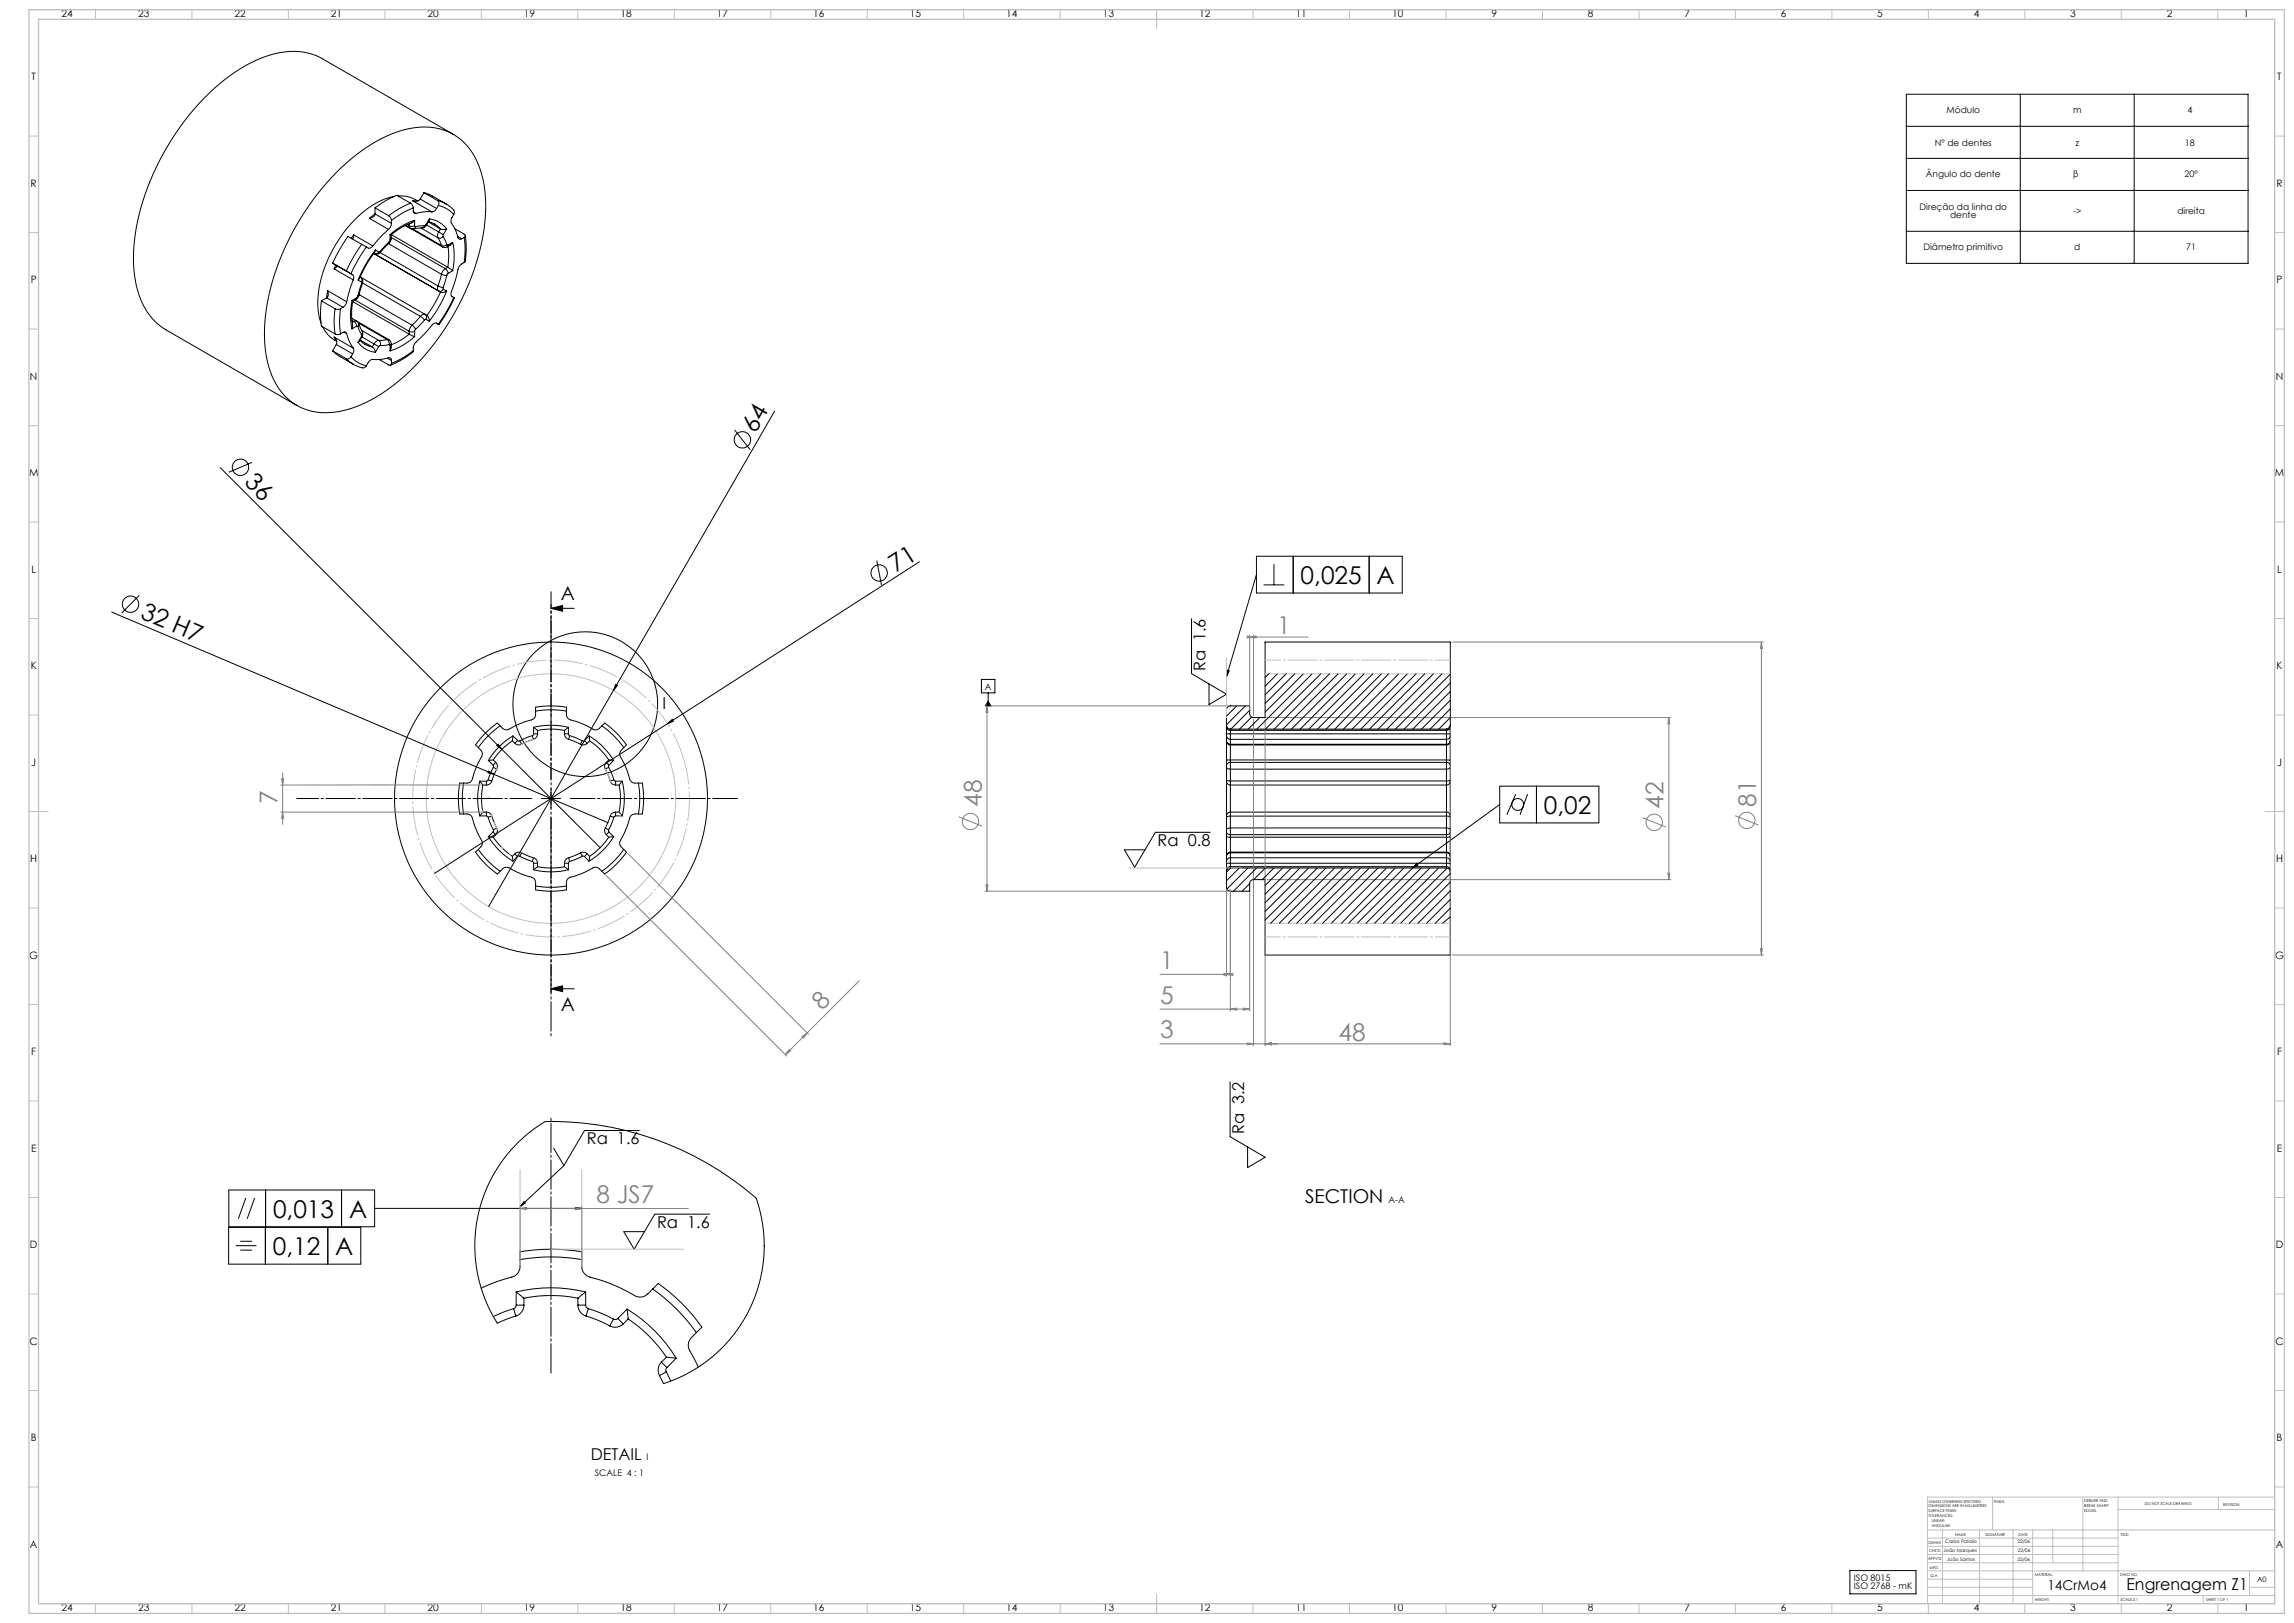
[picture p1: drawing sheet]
<svg xmlns="http://www.w3.org/2000/svg" width="1189mm" height="841mm" viewBox="0 0 1189 841" stroke-linecap="round" stroke-linejoin="round" font-family="sans-serif">
<defs><g id="words">
<g font-size="12.7">
<text x="392" y="225" transform="rotate(-60 392 225)">64</text>
<text x="126" y="250" transform="rotate(45 126 250)">36</text>
<text x="464" y="297" transform="rotate(-33 464 297)">71</text>
<text x="674" y="303">0,025</text>
<text x="714" y="303">A</text>
<text x="72" y="320" transform="rotate(23 72 320)">32 H7</text>
<text x="800" y="422">0,02</text>
<text x="142" y="631">0,013</text>
<text x="181" y="631">A</text>
<text x="141" y="650">0,12</text>
<text x="174" y="650">A</text>
</g>
<g font-size="12.7" fill="#808080">
<text x="662" y="329">1</text>
<text x="144" y="417" transform="rotate(-90 144 417)">7</text>
<text x="509" y="418" transform="rotate(-90 509 418)">48</text>
<text x="862" y="419" transform="rotate(-90 862 419)">42</text>
<text x="910" y="418" transform="rotate(-90 910 418)">81</text>
<text x="601" y="502">1</text>
<text x="601" y="520">5</text>
<text x="426" y="524" transform="rotate(-45 426 524)">8</text>
<text x="601" y="538">3</text>
<text x="694" y="539">48</text>
<text x="309" y="623">8 JS7</text>
</g>
<g font-size="9.9">
<text x="291" y="311">A</text>
<text x="291" y="524">A</text>
<text x="676" y="623">SECTION</text>
</g>
<g font-size="8.5">
<text x="625" y="348" transform="rotate(-90 625 348)">Ra 1.6</text>
<text x="343" y="367">I</text>
<text x="600" y="438">Ra 0.8</text>
<text x="645" y="588" transform="rotate(-90 645 588)">Ra 3.2</text>
<text x="304" y="593">Ra 1.6</text>
<text x="341" y="636">Ra 1.6</text>
<text x="306" y="756">DETAIL</text>
<text x="1102" y="824">Engrenagem Z1</text>
</g>
<text font-size="7.1" x="1061" y="824">14CrMo4</text>
<g font-size="5.3">
<text x="32" y="9">24</text>
<text x="72" y="9">23</text>
<text x="122" y="9">22</text>
<text x="172" y="9">21</text>
<text x="222" y="9">20</text>
<text x="272" y="9">19</text>
<text x="322" y="9">18</text>
<text x="372" y="9">17</text>
<text x="422" y="9">16</text>
<text x="472" y="9">15</text>
<text x="522" y="9">14</text>
<text x="572" y="9">13</text>
<text x="622" y="9">12</text>
<text x="672" y="9">11</text>
<text x="722" y="9">10</text>
<text x="773" y="9">9</text>
<text x="823" y="9">8</text>
<text x="873" y="9">7</text>
<text x="923" y="9">6</text>
<text x="973" y="9">5</text>
<text x="1023" y="9">4</text>
<text x="1073" y="9">3</text>
<text x="1123" y="9">2</text>
<text x="1163" y="9">1</text>
<text x="16" y="42">T</text>
<text x="1180" y="42">T</text>
<text x="16" y="97">R</text>
<text x="1180" y="97">R</text>
<text x="16" y="147">P</text>
<text x="1180" y="147">P</text>
<text x="16" y="197">N</text>
<text x="1180" y="197">N</text>
<text x="15" y="247">M</text>
<text x="1179" y="247">M</text>
<text x="16" y="297">L</text>
<text x="1180" y="297">L</text>
<text x="16" y="347">K</text>
<text x="1180" y="347">K</text>
<text x="16" y="397">J</text>
<text x="1180" y="397">J</text>
<text x="16" y="447">H</text>
<text x="1180" y="447">H</text>
<text x="15" y="497">G</text>
<text x="1179" y="497">G</text>
<text x="16" y="547">F</text>
<text x="1180" y="547">F</text>
<text x="16" y="597">E</text>
<text x="1180" y="597">E</text>
<text x="16" y="647">D</text>
<text x="1180" y="647">D</text>
<text x="15" y="697">C</text>
<text x="1179" y="697">C</text>
<text x="16" y="747">B</text>
<text x="1180" y="747">B</text>
<text x="16" y="802">A</text>
<text x="1180" y="802">A</text>
<text x="32" y="835">24</text>
<text x="72" y="835">23</text>
<text x="122" y="835">22</text>
<text x="172" y="835">21</text>
<text x="222" y="835">20</text>
<text x="272" y="835">19</text>
<text x="322" y="835">18</text>
<text x="372" y="835">17</text>
<text x="422" y="835">16</text>
<text x="472" y="835">15</text>
<text x="522" y="835">14</text>
<text x="572" y="835">13</text>
<text x="622" y="835">12</text>
<text x="672" y="835">11</text>
<text x="722" y="835">10</text>
<text x="773" y="835">9</text>
<text x="823" y="835">8</text>
<text x="873" y="835">7</text>
<text x="923" y="835">6</text>
<text x="973" y="835">5</text>
<text x="1023" y="835">4</text>
<text x="1073" y="835">3</text>
<text x="1123" y="835">2</text>
<text x="1163" y="835">1</text>
</g>
<g font-size="4.7">
<text x="1009" y="59">Módulo</text>
<text x="1074" y="59">m</text>
<text x="1134" y="59">4</text>
<text x="1003" y="75">Nº de dentes</text>
<text x="1076" y="75">z</text>
<text x="1132" y="75">18</text>
<text x="998" y="92">Ângulo do dente</text>
<text x="1075" y="92">β</text>
<text x="1132" y="92">20º</text>
<text x="995" y="109">Direção da linha do</text>
<text x="1011" y="113">dente</text>
<text x="1074" y="111">-&gt;</text>
<text x="1129" y="111">direita</text>
<text x="997" y="129">Diâmetro primitivo</text>
<text x="1075" y="129">d</text>
<text x="1133" y="129">71</text>
<text x="510" y="357">A</text>
<text x="720" y="623">A-A</text>
<text x="335" y="756">I</text>
<text x="308" y="765">SCALE 4 : 1</text>
<text x="961" y="819">ISO 8015</text>
<text x="961" y="824">ISO 2768 - mK</text>
</g>
<text font-size="3.9" x="1170" y="820">A0</text>
<g font-size="2.5">
<text x="1008" y="800">Carlos Patoilo</text>
<text x="1046" y="800">22/06</text>
<text x="1007" y="804">João Marques</text>
<text x="1009" y="809">João Santos</text>
<text x="1046" y="809">22/06</text>
<text x="1046" y="804">22/06</text>
</g>
<g font-size="2">
<text x="1000" y="779">UNLESS OTHERWISE SPECIFIED:</text>
<text x="1033" y="779">FINISH:</text>
<text x="1080" y="778">DEBURR AND</text>
<text x="1112" y="780">DO NOT SCALE DRAWING</text>
<text x="1000" y="781">DIMENSIONS ARE IN MILLIMETERS</text>
<text x="1000" y="784">SURFACE FINISH:</text>
<text x="1080" y="781">BREAK SHARP</text>
<text x="1080" y="783">EDGES</text>
<text x="1152" y="780">REVISION</text>
<text x="1000" y="786">TOLERANCES:</text>
<text x="1001" y="789">LINEAR:</text>
<text x="1001" y="791">ANGULAR:</text>
<text x="1013" y="796">NAME</text>
<text x="1029" y="796">SIGNATURE</text>
<text x="1046" y="796">DATE</text>
<text x="1099" y="796">TITLE:</text>
<text x="1000" y="800">DRAWN</text>
<text x="999" y="808">APPV'D</text>
<text x="1000" y="804">CHK'D</text>
<text x="1000" y="813">MFG</text>
<text x="1001" y="817">Q.A</text>
<text x="1055" y="817">MATERIAL:</text>
<text x="1099" y="817">DWG NO.</text>
<text x="1055" y="830">WEIGHT:</text>
<text x="1099" y="830">SCALE:2:1</text>
<text x="1143" y="830">SHEET 1 OF 1</text>
</g>
</g></defs>
<g fill="none" stroke="#000" stroke-width=".52">
<path d="M988 49h177v87h-177zM1047 49v87M1106 49v87M235 70l-68-40a37 37 0 0 0-34 1 117 117 0 0 0-54 59 96 96 0 0 0-8 58 34 34 0 0 0 15 23l68 39M988 65h177M174 90a72 72 0 0 1 44-24 30 30 0 0 1 32 25 94 94 0 0 1-9 61 119 119 0 0 1-51 57 37 37 0 0 1-38 0 40 40 0 0 1-15-33 124 124 0 0 1 32-81zM220 100l3 1 8 5M220 100l-2 3M220 100l7 4M988 82h177M988 99h177M191 113l10 6"/>
<path d="M194 111a2.8 2.8 0 0 1-3 2M194 111l-3 2M194 108l7 4M194 111l9 5M194 108v3M201 119l-8 8M201 112l2 2M203 116l-2 3M203 114v2M204 102a49 49 0 0 0-30 25 51 51 0 0 0-8 40M206 102h5l6 2M210 117l19 11"/>
<path d="M211 116l1 1M212 117a1.6 1.6 0 0 0 2 2M212 117h3M212 116v1M213 105l-6 3-6 4M213 105l1 3M213 105l-7-4-6 3-6 4M214 119l15 8M214 104l10 6M214 104h1M214 108v2l2 1M214 108l-5 2-6 4"/>
<path d="M214 110l2 1M215 114l-12 8M215 117h.1M215 114a36 36 0 0 0-13 8M215 114v3M215 117l-1 2M218 103a3 3 0 0 1-4 1M218 103l8 5M218 118l9 5M218 118l-4 1M220 117h-5M220 117l-2 1"/>
<path d="M221 116l-1 1M221 116v1M221 117l-1 1h-2M221 117l6 3M222 115l6 4M222 115l3 1 3 3M222 113a13 13 0 0 1 9 6M222 113l-1 4M222 113l-1 3M224 110h-4l-4 1M226 108l-1 1-1 1M227 104l1 1-1 1"/>
<path d="M227 104l4 2M227 106a16 16 0 0 1 8 5M227 106l-1 2M228 119h3M228 119l-1 1M231 106l4 3v2M231 119l-1 3M235 111l-1 3a4 4 0 0 0 2 4l1 5 1 1h1M236 119l5 3v1M988 120h177M172 136l7 4M172 136l2 1"/>
<path d="M173 139l10 6M174 137l-1 2M174 137l1 1-2 1M174 137l9 5M182 124h.1M183 122v2h-1M183 122l10 5M183 122l-1 1M187 127l-8 13M187 127l3 1M187 127l-7-5-8 14M190 128l-4 7-4 7"/>
<path d="M193 127v1a2 2 0 0 1-3 0M194 131h.1M194 131l34 20M195 130l-9 15M195 130a64 64 0 0 0-9 15M195 130l1 1M196 131l-1 1-1-1M197 131l30 17M197 130l-1 1M197 130v1M197 131l-1 1-2-1M201 126l28 16"/>
<path d="M202 126l-5 5M202 125l-5 5M202 125v1M202 124v1M202 122h1M202 122v2M203 124l-1 2M203 124h-1M203 122v2M203 123l28 16M203 122l29 16M227 123l2 4"/>
<path d="M227 120l3 2M227 120v3M229 127v1M230 123l2 4M230 123h-2h-1M230 122v1M231 139l-2 3M231 139l1 3M232 127h.1M232 127h-2h-1M232 128h-3M232 138l3 2"/>
<path d="M232 138l-1 1M232 128l1 4-1 6M232 127v1M235 126a35 35 0 0 1 0 14M235 126l-3 2M235 126l-3 1M237 122l2 2M241 123v6v7M241 136l-3 2-4 13a1.9 1.9 0 0 0 1 3M241 123l-2 1M241 122l1 8-1 5v1M167 156l-1 7 1 6 7 4"/>
<path d="M167 156l7 4M169 154l-2 2M169 154l9 5M170 151v2l-1 1M170 151l-1 3M170 151l10 5M174 160l-1 7 1 6M174 160h2M176 160v7v6M178 159l-2 1M179 140l3 2M180 156l-2 3"/>
<path d="M182 142h1M182 156a37 37 0 0 0 0 14M182 156h1M183 142v1v2M183 156l29 17M183 156l-1 5 1 8-1 1M183 145l-3 11M184 155l28 17M184 155l-1 1M185 154l-1 1M185 154l-3 2M185 153v1"/>
<path d="M186 145l1 1M186 153l-2 2M186 153h-1M186 153l28 16M187 143v1M187 144l1 1v2M187 144l1 1-1 1M187 144l34 19M187 146v1M187 147l-2 6M188 147l-2 6M188 147h-1"/>
<path d="M188 147l30 17M227 148l3 1M227 148a1.7 1.7 0 0 0 0 3 1.7 1.7 0 0 0 3-1M228 151l-7 12M229 142l-2 6M229 142l3 1M230 149v1M230 150l1 1M231 151a64 64 0 0 1-9 15M231 151h-1h-2M232 143l-2 6M232 142v1"/>
<path d="M235 140l-3 2M235 154a42 42 0 0 1-7 14M235 154l-3 7-5 7M167 169a16 16 0 0 0 8 8M173 175a2.9 2.9 0 0 1 1 3M173 175l10 5M173 175l1 1M174 178l9 5M174 178l-2 4M176 173h-2M178 172l2 1M180 173l3 7"/>
<path d="M180 173a1.2 1.2 0 0 0-2-1l-2 1M182 165l20 11M182 166l1 1M183 167l2 2M183 167h.1M185 169h.1M185 169l-3 1M185 166l1 2M185 166l-2 1M185 169l2 4M186 177a13 13 0 0 0 9 6M186 167l15 9"/>
<path d="M186 168l2 4M186 168l-1 1M187 176l2 2M187 176l6 4M187 174l1 1M187 174l-1 3M187 173v1M188 171l8 5M188 175l-2 2M188 175l6 3M188 172v1v2M188 172l-1 1"/>
<path d="M189 178h.1M189 178l4 2M193 180l2 3M194 178l2 2M194 178l-1 2M196 180l-1 3M196 176l-1 1-1 1M196 176l1 1v2M197 179l-1 1M201 176h-5M201 176l1 1v2M201 176h1"/>
<path d="M202 176l1 2M202 179h-5M202 179h.1M202 179v3M203 178l-1 4M203 178l-1 1M212 173l3 1M212 172h3M212 173l-4 3-5 3M212 172v1M214 169l1 2M214 169l-2 3"/>
<path d="M215 174a35 35 0 0 1-13 8M215 172v2M215 171v1M218 164l-4 5M218 164l2 2M218 164a1.7 1.7 0 0 1 2-1 1.7 1.7 0 0 1 1 2M220 166l-5 5M221 165l-1 1M221 165l1 1M221 163l1 3M226 167l-2 1-9 9-1 2v3M226 167l1 1"/>
<path d="M172 182l3 2 8 5M172 182l7 4M179 186l4 3M182 185a16 16 0 0 0 8 5M182 185l-1 1h-2M183 183l-1 2M183 180v2v1M183 189h.1M183 189l5 2 2-1M197 186l5 3 1-1M201 186l2 1M203 187l-1-2-7 1a3 3 0 0 0-4 2l-1 2"/>
<path d="M203 187v1M214 182v1l-5 3-7 3M214 182l-5 4-6 2M401 213l-83 145M131 240l-12 5M381 223l8 10M114 242l146 146M454 290l3 13M477 291l-131 84M651 298l-15 53M651 288h76v19h-76zM660 292v11"/>
<path d="M670 288v19M710 288v19M58 317l198 84M72 308l-9 10M286 315l6-1v3zM286 315h12M655 303h11M618 321v28l18 11-9 5v-11M318 358l-65 112M319 355h1l-2 3zM509 352h7v7h-7zM512 359v7"/>
<path d="M636 347l1 1-1 3zM259 376l1 1a2.8 2.8 0 0 0 4 1l8-4a5 5 0 0 0 5-3l1-5a48 48 0 0 1 16 0v5a5 5 0 0 0 5 3l6 2a5 5 0 0 0 5 2l2-2M259 376l-1-1a38 38 0 0 0-11 11l1 1M259 376a47 47 0 0 0-11 11M277 377l2 1M277 377a38 38 0 0 1 18 0M277 377v3M278 368a46 46 0 0 1 16 0M279 378a37 37 0 0 1 14 0M279 378v2M293 378v2M295 377l-2 1"/>
<path d="M295 377v3M312 376l1-1a48 48 0 0 1 12 11l-2 1M312 376a45 45 0 0 1 11 11M346 375l2-2 1 1zM346 375l-121 78M512 363l2 3h-3zM636 376v1l2 1M636 376v-9l1-1h11v4l1 1 7 1v-39h96v43M636 377v1h2M636 376v1M636 377v3M638 378h.1"/>
<path d="M638 378h112M638 378v2M750 378h.1M750 378v2M752 376l-1 1-1 1M752 377l-1 1h-1M752 376v1M752 377v3M248 387l1 2a2.8 2.8 0 0 1 1 3l-4 9a5 5 0 0 1-3 5h-5a48 48 0 0 0 0 16h4a2.8 2.8 0 0 1 3 2l3 9a5 5 0 0 1 2 5l-2 2M253 394l3 2M253 400l3 1-3-1zM256 396v2"/>
<path d="M256 394h-3M256 394l1 1M256 398l1 1M256 398l-3 6M257 395l1 2-1 2M257 395l-1 1M257 399l-2 6M257 386h1l2 2zM260 388l51 51M266 384a36 36 0 0 0-10 10M266 384l1 1M266 381a38 38 0 0 0-13 13"/>
<path d="M266 381v3M266 381l2 3M267 385l1 1h2M268 384h1M268 384l-1 1M269 384l1 2M276 381v2M276 381l-7 3M276 383l-6 3M277 380l-1 1M277 380h2M279 380a2.9 2.9 0 0 1-3 3"/>
<path d="M293 380v2l2 1M293 380h2M295 380v1M295 383l6 3M295 381v2M295 381l7 3M302 384l-1 2M303 384h-1M303 384l1 1M304 385l-1 1h-2M305 381a38 38 0 0 1 13 13M305 381l1 3"/>
<path d="M305 381l-2 3M306 384a36 36 0 0 1 10 10M306 384l-2 1M314 399l2 6M314 395l-1 2 1 2M314 395l2 1M315 398l-1 1M315 398l3 6M316 394h2M316 394l-2 1M316 396l-1 2M318 394l-2 2"/>
<path d="M323 387l-1 2a2.8 2.8 0 0 0 0 3l3 9a5 5 0 0 0 3 5h5a48 48 0 0 1 0 16h-4a2.8 2.8 0 0 0-3 2l-3 9a5 5 0 0 0-2 5l2 2M636 384v1l2 1M636 380h2M636 381v2h2M636 380v1M636 381v3M636 384h.1M636 384v10M636 398l2 1M636 396v2M636 398v6M636 394v2"/>
<path d="M638 380v3M638 383v3M638 394h-2M638 395v4M638 395h-2v1M638 399v6M638 386h.1M638 386v8M638 380h112M638 386h112M638 394v1M638 383h112"/>
<path d="M638 394h112M638 395h112M638 399h112M750 380h2M750 380v3M750 383v3M750 394h2M750 395v4M750 395h1l1 1M750 399v6M750 386h.1M750 386v8"/>
<path d="M750 394v1M752 384l-1 1-1 1M752 381l-1 2h-1M752 380v1M752 381v3M752 384h.1M752 384v10M752 398l-2 1M752 396v2M752 398v6M752 394v2M240 406a48 48 0 0 0 0 16"/>
<path d="M249 405l1 2M249 405a38 38 0 0 0 0 18M249 405h3M250 407a35 35 0 0 0 0 14M250 407h2M252 405v2M253 404l2 1M253 404l-1 1M255 405l-1 1-2 1M256 401l59 25M281 414h10M286 409v10"/>
<path d="M316 405l1 1 2 1M318 404l-2 1M318 404l1 1M319 407h2M319 405v2M319 405h4M321 407a37 37 0 0 1 0 14M323 405l-2 2M323 405a38 38 0 0 1 0 18M331 406a48 48 0 0 1 0 16M636 404l2 1M636 405v1l2 1"/>
<path d="M636 404v1M636 405v18M638 405v2M638 407v14M638 407h112M638 405h112M750 405v2M750 407v14M752 404l-2 1M752 405l-1 1-1 1M752 404v1M752 405v18"/>
<path d="M777 417l-45 33M777 407h52v19h-52zM786 411l-5 11M792 411l-4 11M796 407v19M249 423h3M250 421l-1 2M250 421h2M252 421h2l1 2M252 423h1M252 421v2M253 423l3 7"/>
<path d="M253 434h3M253 434a38 38 0 0 0 13 12M255 423l2 6M255 423h-2M256 431l1 2M256 431l-3 3M256 434a36 36 0 0 0 10 10M256 430v1M257 433l-1 1M257 429l1 2-1 2M257 429l-1 1M314 429l-1 2 1 2"/>
<path d="M314 429l1 1M314 433l2 1M315 430l1 1M316 434a36 36 0 0 1-10 10M316 431l-2 2M316 431l2 3M316 423l-2 6M316 423h2M318 434a38 38 0 0 1-13 12M318 434h-2M318 423l-3 7M319 421h-2l-1 2"/>
<path d="M319 423h-1M319 421h2M319 421v2M319 423h4M321 421l2 2M627 431h-28l-11 18-5-9h10M636 434h2M636 434v10M636 431v1l2 1M636 430v1M636 423v7M636 423h.1"/>
<path d="M636 431v3M638 429v4M638 429l-2 1M638 423v6M638 423h-2M638 421v2M638 421h-2v2M638 434v8M638 421h112M638 423h112M638 433v1M638 434h112"/>
<path d="M638 429h112M638 433h112M750 429v4M750 429l2 1M750 423v6M750 423h2M750 421v2M750 421h1l1 2M750 434v8M750 433v1M752 434h-2M752 434v10"/>
<path d="M752 431l-1 1-1 1M752 430v1M752 423v7M752 423h.1M752 431v3M248 440l-1 1a31 31 0 0 0 11 12l1-2M248 440a47 47 0 0 0 11 11M259 451l1-1a2.8 2.8 0 0 1 4 0l8 4a5 5 0 0 1 5 2l1 5a48 48 0 0 0 16 0v-5a5 5 0 0 1 5-2l6-3a5 5 0 0 1 5-1l2 1M266 444v2M267 442l1 2M267 442l-1 2M268 444l-2 2"/>
<path d="M269 444l7 2M269 444h-1M270 442h-2h-1M270 442l-1 2M270 442l6 2M276 446l1 1M276 444v2M276 444a2.9 2.9 0 0 1 3 3M277 451a39 39 0 0 0 18 0M277 447h2M277 447v4M278 459a46 46 0 0 0 16 0"/>
<path d="M279 449l-2 2M279 449a35 35 0 0 0 14 0M279 447v2M293 449l2 2M293 447h2M293 447v2M295 447v4M295 444l-2 2v1M295 444v2M295 446v1M301 442l-6 2M301 442l1 2"/>
<path d="M301 442h2h1M302 444h1M302 444l-7 2M303 444l2 2M304 442l-1 2M304 442l2 2M306 444l-1 2M323 440l2 2a45 45 0 0 1-12 11l-1-2M323 440a45 45 0 0 1-11 11M636 452v8l1 2h11v-4l1-2h7v39h96v-43M636 451v1M636 447h2"/>
<path d="M636 446v1M636 444v2M636 444h.1M636 447v4M638 442h-2v2M638 450h-2v2M638 449v1M638 449l-2 1v1M638 444v3M638 444l-2 1v1M638 442v2M638 442h.1"/>
<path d="M638 447h112M638 442h112M638 450h112M638 449h112M638 447v2M638 444h112M732 450l2-3 1 1zM750 442h1l1 2M750 450h1l1 2M750 449l1 1 1 1M750 449v1M750 444v3"/>
<path d="M750 444l1 1 1 1M750 447h2M750 442v2M750 442h.1M750 447v2M752 451v1M752 446v1M752 444v2M752 444h.1M752 447v4M286 512l6-1v3zM286 512h12"/>
<path d="M638 561v28l18 11-9 5v-11M287 595l5 9M331 586h-28l-11 18M119 617h75v19h-75zM138 617v19M177 617v19M292 604l-22 21M118 636h69v19h-69zM127 621l-3 11M132 621l-4 11M138 636v19M170 636v19"/>
<path d="M194 626h108M272 623l-2 2zM298 626h4l-4 1zM368 629h-29l-10 18-6-9h11M122 645h11M124 643h7M124 648h7M270 653a94 94 0 0 1 32 0M270 653v-4a85 85 0 0 1 32 0v4M270 653v3a6 6 0 0 1-5 6l-9 3-7 3M302 653v3a6 6 0 0 0 4 6 103 103 0 0 1 25 10h3l4-4M266 678l-10 4"/>
<path d="M266 678l1 4M268 669a75 75 0 0 1 36 0M268 676l-2 2M268 669l4 4M268 676h4M268 669v7M272 673a72 72 0 0 1 28 0M272 676a6 6 0 0 1-5 6M272 673v3M300 676a6 6 0 0 0 4 6M300 676h4M300 673v3"/>
<path d="M304 676l1 2M304 669l-4 4M304 669v7M305 678l13 6M305 678l-1 4M325 678l1 5M325 678a76 76 0 0 1 25 26M325 678l-5 5M338 668a94 94 0 0 1 23 23M338 668l3-3a86 86 0 0 1 23 23l-3 3M267 682l-9 4-6-11-3-10-2-10-1-11 1-9 4-15 3-7 4-9 5-6 6-6 6-6 7-4a157 157 0 0 1 110 39l4 16v7v9l-3 14-3 7-3 8-5 7-5 7-6 6-8 6-9 5-10 4-2-4M304 682l12 5"/>
<path d="M318 684l-2 3M320 683l3 3M320 683l-2 1M323 686a6 6 0 0 1-7 1M326 683a71 71 0 0 1 19 20M326 683l-3 3M361 691l-3 2a6 6 0 0 0 0 7l4 8M343 706l3 3M343 706a6 6 0 0 0-1 7M345 711l3 5M345 711l-3 2M345 703l5 1"/>
<path d="M345 703l-2 3M346 709l-1 2M350 704l-4 5M959 814h34v12h-34z"/>
<circle cx="385" cy="228" r="4"/>
<circle cx="125" cy="242" r="4"/>
<circle cx="456" cy="297" r="4"/>
<circle cx="68" cy="313" r="4"/>
<circle cx="303" cy="365" r="37"/>
<circle cx="286" cy="414" r="81"/>
<circle cx="787" cy="417" r="3"/>
</g>
<g fill="none" stroke="#808080" stroke-width=".52">
<path d="M646 330h4l-4 1zM648 330h3v1zM648 329v40M648 330h30M650 329v42M753 333h161M913 333v3h-1zM913 333v162M511 366h126M512 366v3h-1zM512 366v96M650 373v169"/>
<path d="M656 373v169M657 372h209M752 377v165M865 372v3h-1zM865 372v84M145 407h104M146 403h1v4zM147 400v27M145 421h104M147 421v3h-1zM851 424l12 5M899 423l12 5"/>
<path d="M314 454l94 93M325 442l94 94M511 458h1v4zM657 456h209M864 452h1v4zM511 462h126M636 461v45M638 461v63M648 463v61M753 495h161M912 492h1v3zM445 508l-38 39"/>
<path d="M601 505h37M634 504l4 1h-4zM636 505l3-1v1zM416 537l2-2-2 3zM601 523h47M638 523l3-1v1zM644 522l4 1h-4zM409 544l1 1-3 2zM601 541h151M646 540l4 1h-4zM656 541l3-1v1zM748 540l4 1h-4z"/>
<path d="M270 626h3v1zM270 625v27M270 626h87M298 626h4l-4 1zM302 625v27"/>
<circle cx="857" cy="426" r="4"/>
<circle cx="905" cy="425" r="4"/>
</g>
<path d="M354 393a72 72 0 0 0-120-29 72 72 0 0 0 33 119 72 72 0 0 0 88-87l-1-3" fill="none" stroke="#c0c0c0" stroke-width=".52" stroke-dasharray="15.2 1.3 1.3 1.3" stroke-dashoffset="1.4" stroke-linecap="butt"/>
<path d="M258 398l-1 1M277 383l-7 3M253 412v2M316 404l-3-6M317 406l-1-2M255 422v1M256 426l2 4M269 441l1 1" fill="none" stroke="#c0c0c0" stroke-width=".52" stroke-dasharray="15.2 1.3 1.3 1.3" stroke-dashoffset="2.3" stroke-linecap="butt"/>
<path d="M250 420v1M260 439l1 1M321 423l1-1M264 442l1 1" fill="none" stroke="#c0c0c0" stroke-width=".52" stroke-dasharray="15.2 1.3 1.3 1.3" stroke-linecap="butt"/>
<g fill="none" stroke="#c0c0c0" stroke-width=".52">
<path d="M49 5v5M99 5v5M149 5v5M199 5v5M249 5v5M299 5v5M349 5v5M399 5v5M449 5v5M499 5v5M549 5v5M599 5v10"/>
<path d="M649 5v5M699 5v5M749 5v5M799 5v5M849 5v5M899 5v5M949 5v5M999 5v5M1049 5v5M1099 5v5M1149 5v5M15 71h5"/>
<path d="M1179 71h5M15 121h5M1179 121h5M15 171h5M1179 171h5M15 221h5M1179 221h5M15 271h5M1179 271h5M15 321h5M1179 321h5M636 341v31"/>
<path d="M656 349h96M15 371h5M1179 371h5M15 421h10M1174 421h10M585 450h58M15 471h5M656 478h96M1179 471h5M15 521h5M1179 521h5M15 571h5"/>
<path d="M1179 571h5M270 606v50M302 606v50M15 621h5M1179 621h5M286 647h68M15 671h5M1179 671h5M15 721h5M1179 721h5M15 771h5M1033 776v17"/>
<path d="M1080 776v38M1098 776v55M1150 776v6M1179 771h5M1179 776h-180v55M999 793h180M999 797h99M1007 793v38M1026 793v38M1043 793v38M1054 793v38M1064 793v17"/>
<path d="M1098 782h81M999 810h99M999 806h99M999 801h99M999 818h55M999 814h180M1166 814v13M49 831v5M99 831v5M149 831v5M199 831v5M249 831v5"/>
<path d="M299 831v5M349 831v5M399 831v5M449 831v5M499 831v5M549 831v5M599 826v10M649 831v5M699 831v5M749 831v5M799 831v5M849 831v5"/>
<path d="M899 831v5M949 831v5M999 827h180M999 823h55M999 831v5M1049 831v5M1099 831v5M1142 827v4M1149 831v5M1166 823h13"/>
<circle cx="286" cy="414" r="65"/>
</g>
<path d="M286 424v114M286 712v-133" fill="none" stroke="#000" stroke-width=".52" stroke-dasharray="15.2 1.3 1.3 1.3"/>
<path d="M286 404v-97" fill="none" stroke="#000" stroke-width=".52" stroke-dasharray="15.2 1.3 1.3 1.3" stroke-dashoffset="6.7"/>
<path d="M276 414h-122" fill="none" stroke="#000" stroke-width=".52" stroke-dasharray="15.2 1.3 1.3 1.3" stroke-dashoffset="3.9"/>
<path d="M296 414h86" fill="none" stroke="#000" stroke-width=".52" stroke-dasharray="15.2 1.3 1.3 1.3" stroke-dashoffset="2.4"/>
<path d="M286 313v201" fill="none" stroke="#000" stroke-width=".52" stroke-dasharray="6.4 1.3 1.3 1.3 1.3 1.3" stroke-dashoffset="4.2"/>
<path d="M656 342h96M656 486h96" fill="none" stroke="#c0c0c0" stroke-width=".52" stroke-dasharray="15.2 1.3 1.3 1.3" stroke-dashoffset="7.2"/>
<path d="M15 5h1169v831h-1169zM20 10h1159v821h-1159z" fill="none" stroke="#c0c0c0" stroke-width=".7"/>
<g fill="#000">
<path d="M512 363l2 3h-3zM272 623l-2 2z"/>
<path d="M286 315l6-1v3zM286 512l6-1v3z"/>
<path d="M732 450l2-3 1 1zM636 347l1 1-1 3zM298 626h4l-4 1z"/>
</g>
<g fill="#808080">
<path d="M644 522l4 1h-4zM638 523l3-1v1z"/>
<path d="M656 541l3-1v1zM748 540l4 1h-4zM646 540l4 1h-4zM656 541l3-1v1zM648 330h3v1zM646 330h4l-4 1zM636 505l3-1v1zM634 504l4 1h-4z"/>
<path d="M864 452h1v4zM865 372v3h-1zM912 492h1v3zM913 333v3h-1z"/>
<path d="M512 366v3h-1zM511 458h1v4z"/>
</g>
<path d="M319 355h1l-2 3zM346 375l2-2 1 1zM257 386h1l2 2zM253 400l3 1-3-1z" fill="#000"/>
<g fill="#808080">
<path d="M409 544l1 1-3 2zM416 537l2-2-2 3z"/>
<path d="M146 403h1v4zM147 421v3h-1z"/>
<path d="M270 626h3v1zM298 626h4l-4 1z"/>
</g>
<g fill="none" stroke="#000" stroke-width=".52">
<path d="M656 333h.1M658 349l-2 2M662 349l-6 7M667 349l-11 11M671 349l-15 16M675 349l-19 20M680 349l-29 29M685 349l-29 29M689 349l-29 29M694 349l-29 29M698 349l-29 29M702 349l-28 29"/>
<path d="M707 349l-29 29M712 349l-29 29M716 349l-29 29M720 349l-28 29M725 349l-29 29M729 349l-28 29M734 349l-29 29M738 349l-28 29M743 349l-29 29M747 349l-28 29M752 349l-29 29M752 354l-24 24"/>
<path d="M752 358l-20 20M641 366l-5 5M645 366l-9 10M648 368l-10 10M649 372l-7 6M653 372l-6 6M752 376l-2 2M752 367l-11 11M752 363l-15 15M752 372l-6 6M638 450l-2 2M642 450l-6 6"/>
<path d="M647 450l-11 11M648 458l-4 4M651 450l-12 12M656 450l-6 6M660 450l-6 6M665 450l-9 9M669 450l-13 13M674 450l-18 18M678 450l-22 22M683 450l-27 27M687 450l-28 28M692 450l-29 28"/>
<path d="M696 450l-28 28M701 450l-29 28M705 450l-28 28M710 450l-29 28M714 450l-28 28M719 450l-29 28M723 450l-28 28M728 450l-29 28M732 450l-28 28M737 450l-29 28M741 450l-29 28M746 450l-29 28"/>
<path d="M750 450l-29 28M752 453l-26 25M752 457l-22 21M752 462l-17 16M752 466l-13 12M752 471l-8 7M752 475l-4 3"/>
</g>
<g fill="none" stroke="#808080" stroke-width=".52">
<path d="M497 423l12 5"/>
<circle cx="503" cy="426" r="4"/>
</g>
<use href="#words"/>
</svg>
